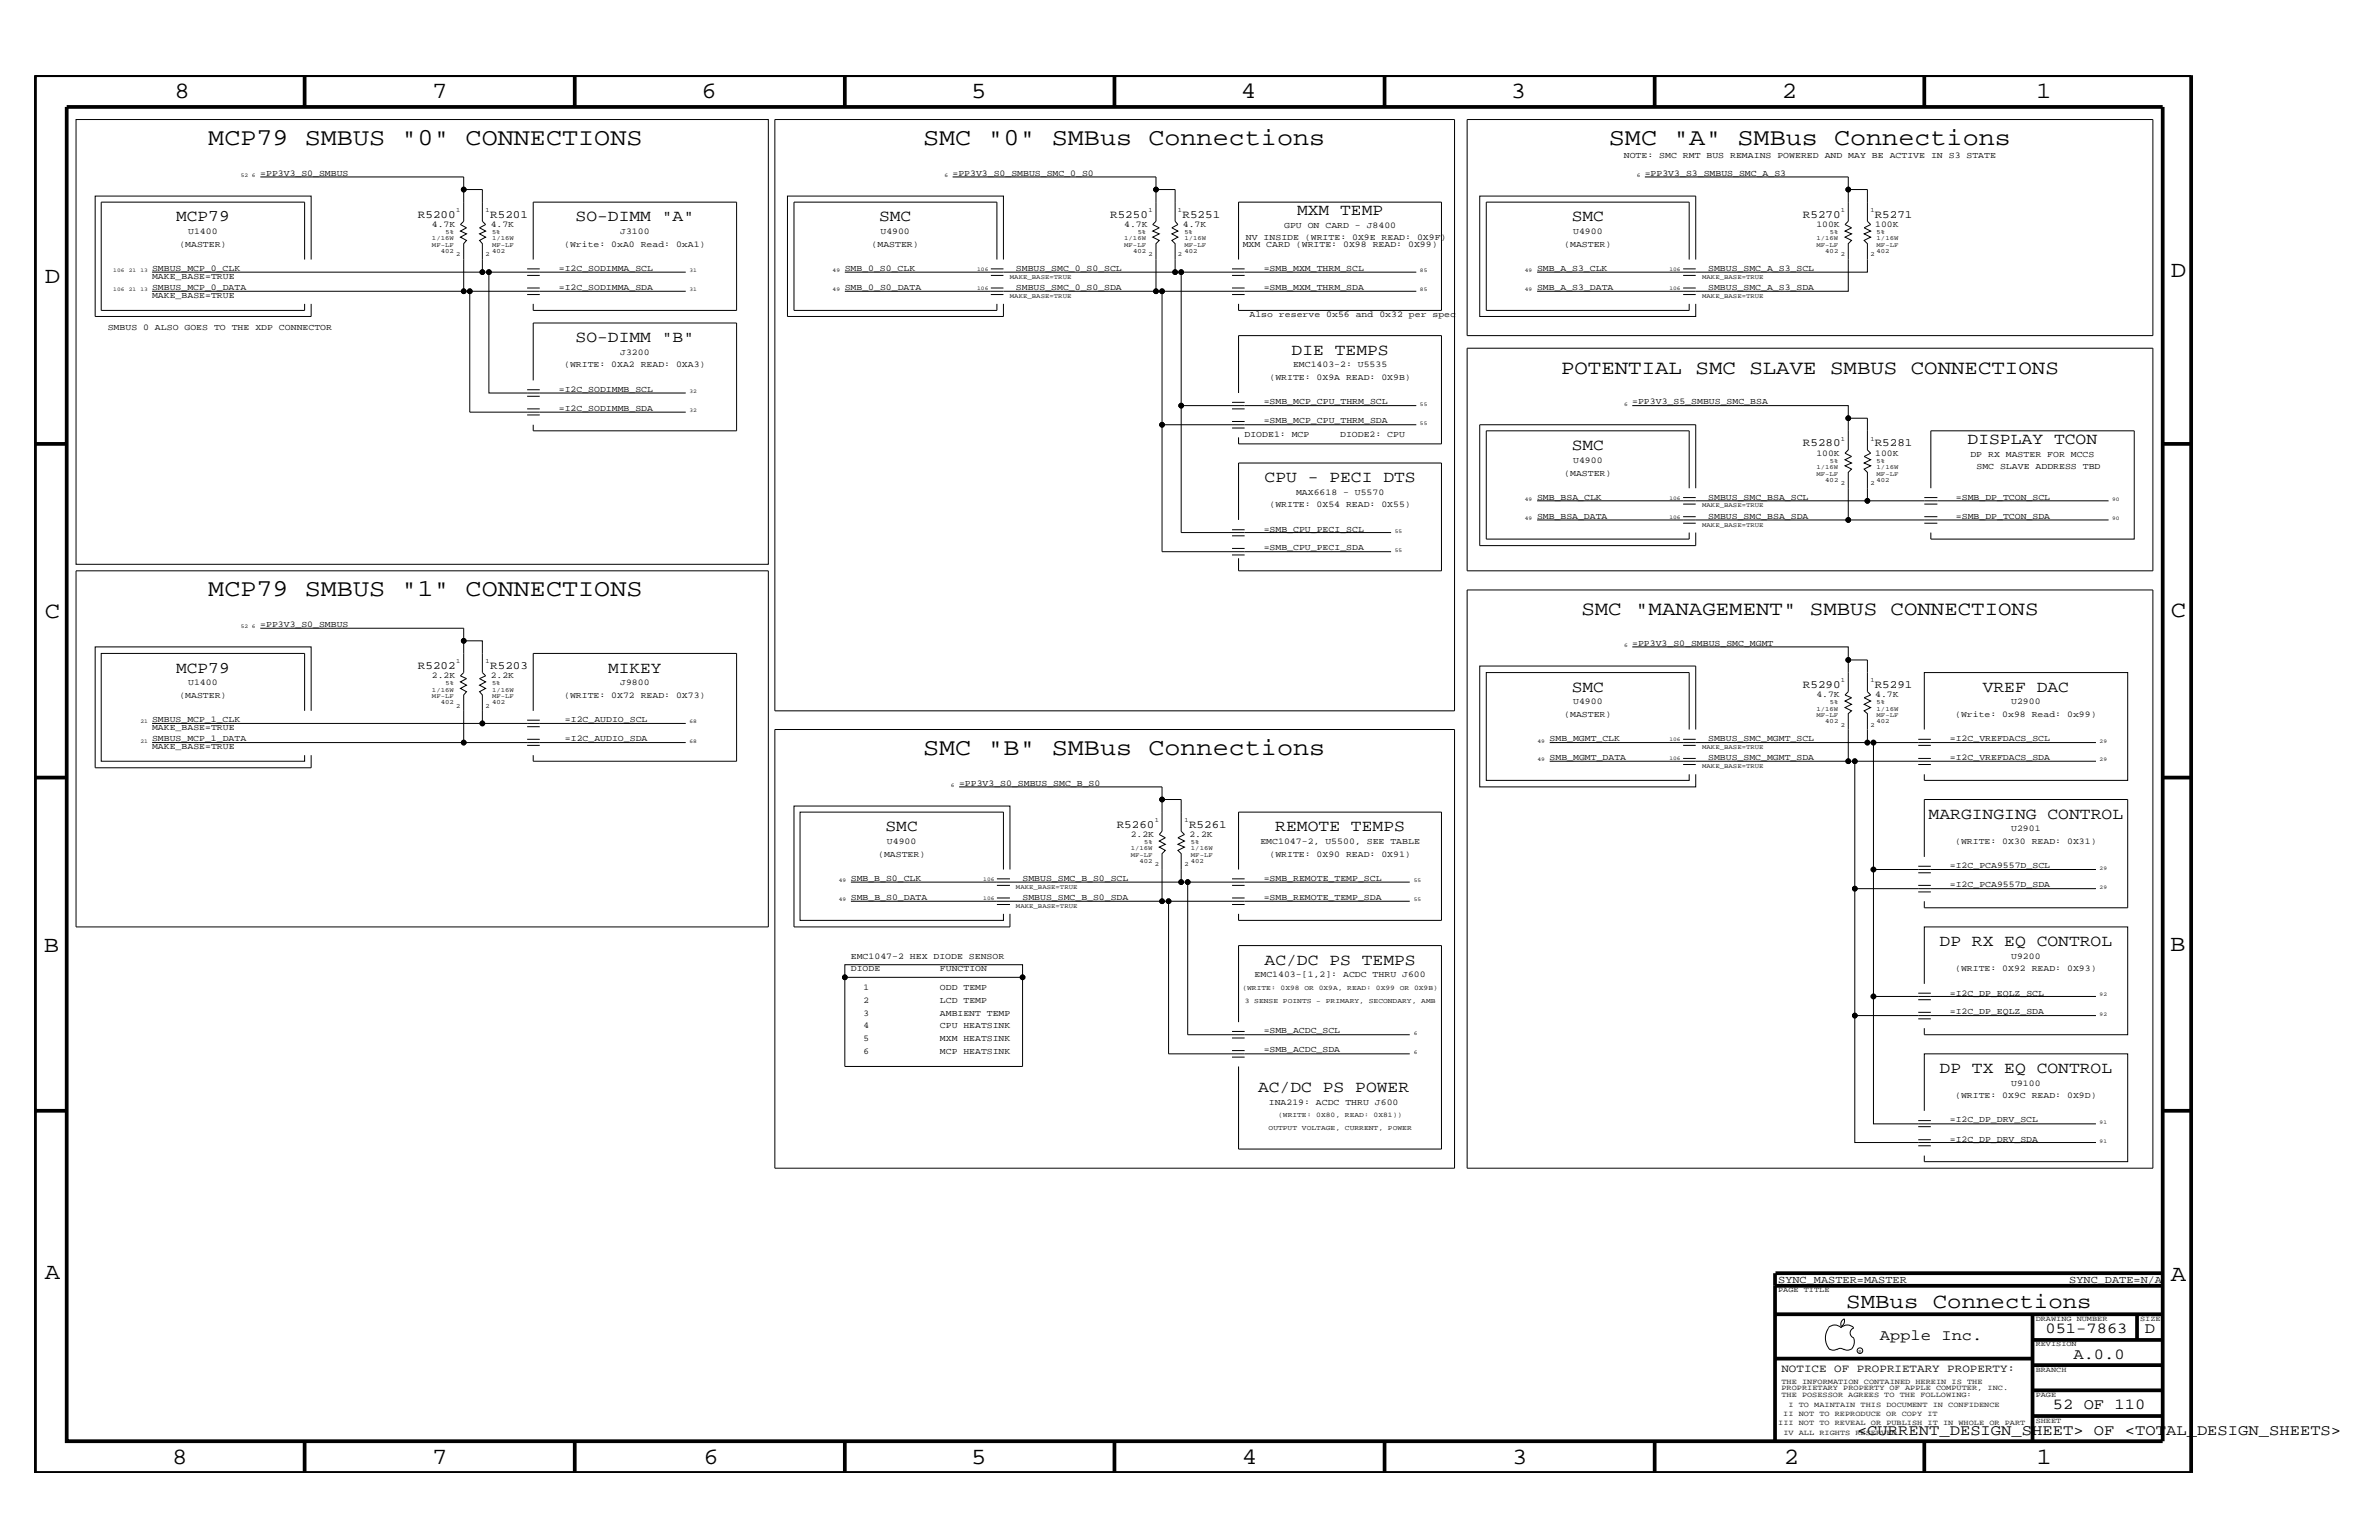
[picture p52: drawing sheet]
<svg xmlns="http://www.w3.org/2000/svg" width="432mm" height="279mm" viewBox="0 0 432 279" stroke-linecap="round" stroke-linejoin="round" font-family="sans-serif">
<defs><g id="words">
<g font-size="4.4">
<text x="37.8" y="26.4">MCP79 SMBUS &quot;0&quot; CONNECTIONS</text>
<text x="167.6" y="26.4">SMC &quot;0&quot; SMBus Connections</text>
<text x="292" y="26.4">SMC &quot;A&quot; SMBus Connections</text>
<text x="37.8" y="108.1">MCP79 SMBUS &quot;1&quot; CONNECTIONS</text>
<text x="167.6" y="137">SMC &quot;B&quot; SMBus Connections</text>
</g>
<g font-size="4.2">
<text x="31.7" y="17.8">8</text>
<text x="78.4" y="17.8">7</text>
<text x="127.3" y="17.8">6</text>
<text x="176.3" y="17.8">5</text>
<text x="225.2" y="17.8">4</text>
<text x="274.2" y="17.8">3</text>
<text x="323.4" y="17.8">2</text>
<text x="369.6" y="17.8">1</text>
<text x="8.1" y="51.3">D</text>
<text x="394" y="50.3">D</text>
<text x="8.1" y="112.1">C</text>
<text x="394" y="111.9">C</text>
<text x="8" y="172.7">B</text>
<text x="393.9" y="172.5">B</text>
<text x="8.1" y="232">A</text>
<text x="394" y="232.4">A</text>
<text x="31.3" y="265.6">8</text>
<text x="78.4" y="265.6">7</text>
<text x="127.7" y="265.6">6</text>
<text x="176.3" y="265.6">5</text>
<text x="225.4" y="265.6">4</text>
<text x="274.5" y="265.6">3</text>
<text x="323.8" y="265.6">2</text>
<text x="369.7" y="265.6">1</text>
</g>
<text font-size="3.9" x="335.1" y="237.3">SMBus Connections</text>
<g font-size="3.6">
<text x="283.3" y="67.8">POTENTIAL SMC SLAVE SMBUS CONNECTIONS</text>
<text x="287" y="111.6">SMC &quot;MANAGEMENT&quot; SMBUS CONNECTIONS</text>
</g>
<g font-size="3">
<text x="32" y="40.2">MCP79</text>
<text x="104.5" y="40.2">SO-DIMM &quot;A&quot;</text>
<text x="159.6" y="40.2">SMC</text>
<text x="235.4" y="39.1">MXM TEMP</text>
<text x="285.3" y="40.2">SMC</text>
<text x="104.5" y="62.1">SO-DIMM &quot;B&quot;</text>
<text x="234.4" y="64.4">DIE TEMPS</text>
<text x="285.3" y="81.6">SMC</text>
<text x="357.1" y="80.5">DISPLAY TCON</text>
<text x="229.5" y="87.4">CPU - PECI DTS</text>
<text x="32" y="122">MCP79</text>
<text x="110.4" y="122">MIKEY</text>
<text x="285.3" y="125.5">SMC</text>
<text x="359.9" y="125.5">VREF DAC</text>
<text x="350.1" y="148.5">MARGINGING CONTROL</text>
<text x="160.7" y="150.8">SMC</text>
<text x="231.5" y="150.8">REMOTE TEMPS</text>
<text x="352" y="171.6">DP RX EQ CONTROL</text>
<text x="229.5" y="175">AC/DC PS TEMPS</text>
<text x="352" y="194.7">DP TX EQ CONTROL</text>
<text x="228.3" y="198.1">AC/DC PS POWER</text>
</g>
<g font-size="2.8">
<text x="341.2" y="243.1">Apple Inc.</text>
<text x="371.3" y="241.9">051-7863</text>
<text x="389.3" y="241.9">D</text>
<text x="376.3" y="246.5">A.0.0</text>
<text x="372.6" y="255.7">52 OF 110</text>
<text x="337.1" y="260.4">&lt;CURRENT_DESIGN_SHEET&gt; OF &lt;TOTAL_DESIGN_SHEETS&gt;</text>
</g>
<g font-size="2">
<text x="75.9" y="39.5">R5200</text>
<text x="89" y="39.5">R5201</text>
<text x="201.5" y="39.5">R5250</text>
<text x="214.6" y="39.5">R5251</text>
<text x="327.2" y="39.5">R5270</text>
<text x="340.3" y="39.5">R5271</text>
<text x="327.2" y="81">R5280</text>
<text x="340.3" y="81">R5281</text>
<text x="75.9" y="121.4">R5202</text>
<text x="89" y="121.4">R5203</text>
<text x="327.2" y="124.8">R5290</text>
<text x="340.3" y="124.8">R5291</text>
<text x="202.7" y="150.1">R5260</text>
<text x="215.8" y="150.1">R5261</text>
<text x="323.3" y="248.9">NOTICE OF PROPRIETARY PROPERTY:</text>
</g>
<g font-size="1.9">
<text x="322.7" y="232.7">SYNC_MASTER=MASTER</text>
<text x="375.6" y="232.7">SYNC_DATE=N/A</text>
</g>
<g font-size="1.6">
<text x="294.7" y="28.6">NOTE: SMC RMT BUS REMAINS POWERED AND MAY BE ACTIVE IN S3 STATE</text>
<text x="47.2" y="31.9">=PP3V3_S0_SMBUS</text>
<text x="172.9" y="31.9">=PP3V3_S0_SMBUS_SMC_0_S0</text>
<text x="298.5" y="31.9">=PP3V3_S3_SMBUS_SMC_A_S3</text>
<text x="78.4" y="41.2">4.7K</text>
<text x="89.1" y="41.2">4.7K</text>
<text x="204" y="41.2">4.7K</text>
<text x="214.7" y="41.2">4.7K</text>
<text x="233.1" y="41.3">GPU ON CARD - J8400</text>
<text x="329.7" y="41.2">100K</text>
<text x="340.4" y="41.2">100K</text>
<text x="32.6" y="44.8">(MASTER)</text>
<text x="34.2" y="42.4">U1400</text>
<text x="102.4" y="44.8">(Write: 0xA0 Read: 0xA1)</text>
<text x="112.6" y="42.4">J3100</text>
<text x="158.2" y="44.8">(MASTER)</text>
<text x="159.8" y="42.4">U4900</text>
<text x="225.6" y="44.8">MXM CARD (WRITE: 0X98 READ: 0X99)</text>
<text x="226.1" y="43.6">NV INSIDE (WRITE: 0X9E READ: 0X9F)</text>
<text x="283.9" y="44.8">(MASTER)</text>
<text x="285.5" y="42.4">U4900</text>
<text x="27.6" y="50.6">MAKE_BASE=TRUE</text>
<text x="27.6" y="49.1">SMBUS_MCP_0_CLK</text>
<text x="27.6" y="52.6">SMBUS_MCP_0_DATA</text>
<text x="101.4" y="49.1">=I2C_SODIMMA_SCL</text>
<text x="101.4" y="52.6">=I2C_SODIMMA_SDA</text>
<text x="153.3" y="49.1">SMB_0_S0_CLK</text>
<text x="153.3" y="52.6">SMB_0_S0_DATA</text>
<text x="184.4" y="49.1">SMBUS_SMC_0_S0_SCL</text>
<text x="184.4" y="52.6">SMBUS_SMC_0_S0_SDA</text>
<text x="229.4" y="49.1">=SMB_MXM_THRM_SCL</text>
<text x="229.4" y="52.6">=SMB_MXM_THRM_SDA</text>
<text x="279" y="52.6">SMB_A_S3_DATA</text>
<text x="279" y="49.1">SMB_A_S3_CLK</text>
<text x="310" y="52.6">SMBUS_SMC_A_S3_SDA</text>
<text x="310" y="49.1">SMBUS_SMC_A_S3_SCL</text>
<text x="19.6" y="59.8">SMBUS 0 ALSO GOES TO THE XDP CONNECTOR</text>
<text x="27.6" y="54">MAKE_BASE=TRUE</text>
<text x="226.8" y="57.4">Also reserve 0x56 and 0x32 per spec</text>
<text x="112.6" y="64.4">J3200</text>
<text x="101.4" y="71.1">=I2C_SODIMMB_SCL</text>
<text x="102.4" y="66.7">(WRITE: 0XA2 READ: 0XA3)</text>
<text x="230.4" y="69">(WRITE: 0X9A READ: 0X9B)</text>
<text x="234.7" y="66.7">EMC1403-2: U5535</text>
<text x="101.4" y="74.5">=I2C_SODIMMB_SDA</text>
<text x="229.4" y="73.3">=SMB_MCP_CPU_THRM_SCL</text>
<text x="229.4" y="76.8">=SMB_MCP_CPU_THRM_SDA</text>
<text x="296.2" y="73.3">=PP3V3_S5_SMBUS_SMC_BSA</text>
<text x="225.9" y="79.4">DIODE1: MCP</text>
<text x="243.2" y="79.4">DIODE2: CPU</text>
<text x="329.7" y="82.7">100K</text>
<text x="340.4" y="82.7">100K</text>
<text x="357.6" y="82.8">DP RX MASTER FOR MCCS</text>
<text x="235.2" y="89.8">MAX6618 - U5570</text>
<text x="283.9" y="86.3">(MASTER)</text>
<text x="285.5" y="84">U4900</text>
<text x="358.7" y="85.1">SMC SLAVE ADDRESS TBD</text>
<text x="230.4" y="92.1">(WRITE: 0X54 READ: 0X55)</text>
<text x="279" y="94.1">SMB_BSA_DATA</text>
<text x="279" y="90.7">SMB_BSA_CLK</text>
<text x="310" y="90.7">SMBUS_SMC_BSA_SCL</text>
<text x="310" y="94.1">SMBUS_SMC_BSA_SDA</text>
<text x="355" y="94.1">=SMB_DP_TCON_SDA</text>
<text x="355" y="90.7">=SMB_DP_TCON_SCL</text>
<text x="229.4" y="99.9">=SMB_CPU_PECI_SDA</text>
<text x="229.4" y="96.5">=SMB_CPU_PECI_SCL</text>
<text x="47.2" y="113.7">=PP3V3_S0_SMBUS</text>
<text x="296.2" y="117.2">=PP3V3_S0_SMBUS_SMC_MGMT</text>
<text x="34.2" y="124.3">U1400</text>
<text x="78.4" y="123">2.2K</text>
<text x="89.1" y="123">2.2K</text>
<text x="112.6" y="124.3">J9800</text>
<text x="27.6" y="131">SMBUS_MCP_1_CLK</text>
<text x="32.6" y="126.6">(MASTER)</text>
<text x="102.4" y="126.6">(WRITE: 0X72 READ: 0X73)</text>
<text x="102.5" y="131">=I2C_AUDIO_SCL</text>
<text x="283.9" y="130.1">(MASTER)</text>
<text x="285.5" y="127.8">U4900</text>
<text x="329.7" y="126.5">4.7K</text>
<text x="340.4" y="126.5">4.7K</text>
<text x="354.9" y="130.1">(Write: 0x98 Read: 0x99)</text>
<text x="365" y="127.8">U2900</text>
<text x="27.6" y="132.4">MAKE_BASE=TRUE</text>
<text x="27.6" y="135.8">MAKE_BASE=TRUE</text>
<text x="27.6" y="134.5">SMBUS_MCP_1_DATA</text>
<text x="102.5" y="134.5">=I2C_AUDIO_SDA</text>
<text x="281.3" y="134.5">SMB_MGMT_CLK</text>
<text x="281.3" y="138">SMB_MGMT_DATA</text>
<text x="310" y="138">SMBUS_SMC_MGMT_SDA</text>
<text x="310" y="134.5">SMBUS_SMC_MGMT_SCL</text>
<text x="353.9" y="138">=I2C_VREFDACS_SDA</text>
<text x="353.9" y="134.5">=I2C_VREFDACS_SCL</text>
<text x="174.1" y="142.5">=PP3V3_S0_SMBUS_SMC_B_S0</text>
<text x="159.4" y="155.5">(MASTER)</text>
<text x="161" y="153.2">U4900</text>
<text x="205.2" y="151.9">2.2K</text>
<text x="215.9" y="151.9">2.2K</text>
<text x="228.8" y="153.2">EMC1047-2, U5500, SEE TABLE</text>
<text x="230.4" y="155.5">(WRITE: 0X90 READ: 0X91)</text>
<text x="354.9" y="153.2">(WRITE: 0X30 READ: 0X31)</text>
<text x="365" y="150.8">U2901</text>
<text x="154.4" y="159.8">SMB_B_S0_CLK</text>
<text x="185.6" y="159.8">SMBUS_SMC_B_S0_SCL</text>
<text x="229.4" y="159.8">=SMB_REMOTE_TEMP_SCL</text>
<text x="353.9" y="157.5">=I2C_PCA9557D_SCL</text>
<text x="353.9" y="161">=I2C_PCA9557D_SDA</text>
<text x="154.4" y="163.3">SMB_B_S0_DATA</text>
<text x="185.6" y="163.3">SMBUS_SMC_B_S0_SDA</text>
<text x="229.4" y="163.3">=SMB_REMOTE_TEMP_SDA</text>
<text x="154.4" y="173.9">EMC1047-2 HEX DIODE SENSOR</text>
<text x="365" y="173.9">U9200</text>
<text x="154.4" y="176.2">DIODE</text>
<text x="156.7" y="179.7">1</text>
<text x="170.6" y="179.7">ODD TEMP</text>
<text x="170.6" y="176.2">FUNCTION</text>
<text x="227.7" y="177.3">EMC1403-[1,2]: ACDC THRU J600</text>
<text x="354.9" y="176.2">(WRITE: 0X92 READ: 0X93)</text>
<text x="156.7" y="184.3">3</text>
<text x="156.7" y="182">2</text>
<text x="170.6" y="182">LCD TEMP</text>
<text x="170.6" y="184.3">AMBIENT TEMP</text>
<text x="353.9" y="184">=I2C_DP_EQLZ_SDA</text>
<text x="353.9" y="180.6">=I2C_DP_EQLZ_SCL</text>
<text x="156.7" y="186.5">4</text>
<text x="156.7" y="191.2">6</text>
<text x="156.7" y="188.9">5</text>
<text x="170.6" y="186.5">CPU HEATSINK</text>
<text x="170.6" y="191.2">MCP HEATSINK</text>
<text x="170.6" y="188.9">MXM HEATSINK</text>
<text x="229.4" y="187.5">=SMB_ACDC_SCL</text>
<text x="229.4" y="191">=SMB_ACDC_SDA</text>
<text x="365" y="197">U9100</text>
<text x="230.3" y="200.4">INA219: ACDC THRU J600</text>
<text x="353.9" y="203.7">=I2C_DP_DRV_SCL</text>
<text x="354.9" y="199.2">(WRITE: 0X9C READ: 0X9D)</text>
<text x="353.9" y="207.1">=I2C_DP_DRV_SDA</text>
</g>
<g font-size="1.4">
<text x="322.7" y="234.4">PAGE TITLE</text>
<text x="369.5" y="239.6">DRAWING NUMBER</text>
<text x="388.5" y="239.6">SIZE</text>
<text x="369.5" y="244.2">REVISION</text>
<text x="323.3" y="251.1">THE INFORMATION CONTAINED HEREIN IS THE</text>
<text x="369.5" y="248.9">BRANCH</text>
<text x="323.3" y="253.4">THE POSESSOR AGREES TO THE FOLLOWING:</text>
<text x="323.3" y="252.3">PROPRIETARY PROPERTY OF APPLE COMPUTER, INC.</text>
<text x="323.7" y="256.9">II NOT TO REPRODUCE OR COPY IT</text>
<text x="324.6" y="255.2">I TO MAINTAIN THIS DOCUMENT IN CONFIDENCE</text>
<text x="369.5" y="253.4">PAGE</text>
<text x="322.7" y="258.6">III NOT TO REVEAL OR PUBLISH IT IN WHOLE OR PART</text>
<text x="323.7" y="260.4">IV ALL RIGHTS RESERVED</text>
<text x="369.5" y="258.1">SHEET</text>
</g>
<g font-size="1.3">
<text x="225.5" y="179.7">(WRITE: 0X98 OR 0X9A, READ: 0X99 OR 0X9B)</text>
<text x="225.9" y="182">3 SENSE POINTS - PRIMARY, SECONDARY, AMB</text>
<text x="232" y="202.7">(WRITE: 0X80, READ: 0X81))</text>
<text x="230.3" y="205">OUTPUT VOLTAGE, CURRENT, POWER</text>
</g>
<g font-size="1.2">
<text x="82.8" y="38.5">1</text>
<text x="88.1" y="38.5">1</text>
<text x="208.4" y="38.5">1</text>
<text x="213.8" y="38.5">1</text>
<text x="334.1" y="38.5">1</text>
<text x="339.5" y="38.5">1</text>
<text x="78.4" y="43.6">1/16W</text>
<text x="78.4" y="44.8">MF-LF</text>
<text x="80" y="45.9">402</text>
<text x="80.9" y="42.4">5%</text>
<text x="82.8" y="46.5">2</text>
<text x="88.1" y="46.5">2</text>
<text x="89.3" y="42.4">5%</text>
<text x="89.3" y="43.6">1/16W</text>
<text x="89.3" y="45.9">402</text>
<text x="89.3" y="44.8">MF-LF</text>
<text x="204" y="44.8">MF-LF</text>
<text x="204" y="43.6">1/16W</text>
<text x="205.7" y="45.9">402</text>
<text x="206.5" y="42.4">5%</text>
<text x="208.4" y="46.5">2</text>
<text x="213.8" y="46.5">2</text>
<text x="215" y="45.9">402</text>
<text x="215" y="42.4">5%</text>
<text x="215" y="44.8">MF-LF</text>
<text x="215" y="43.6">1/16W</text>
<text x="329.7" y="44.8">MF-LF</text>
<text x="329.7" y="43.6">1/16W</text>
<text x="331.3" y="45.9">402</text>
<text x="332.1" y="42.4">5%</text>
<text x="334.1" y="46.5">2</text>
<text x="339.5" y="46.5">2</text>
<text x="340.6" y="44.8">MF-LF</text>
<text x="340.6" y="42.4">5%</text>
<text x="340.6" y="43.6">1/16W</text>
<text x="340.6" y="45.9">402</text>
<text x="183.3" y="50.6">MAKE_BASE=TRUE</text>
<text x="308.9" y="50.6">MAKE_BASE=TRUE</text>
<text x="183.3" y="54">MAKE_BASE=TRUE</text>
<text x="308.9" y="54">MAKE_BASE=TRUE</text>
<text x="334.1" y="80">1</text>
<text x="339.5" y="80">1</text>
<text x="329.7" y="86.3">MF-LF</text>
<text x="329.7" y="85.1">1/16W</text>
<text x="331.3" y="87.4">402</text>
<text x="332.1" y="84">5%</text>
<text x="334.1" y="88">2</text>
<text x="339.5" y="88">2</text>
<text x="340.6" y="87.4">402</text>
<text x="340.6" y="84">5%</text>
<text x="340.6" y="85.1">1/16W</text>
<text x="340.6" y="86.3">MF-LF</text>
<text x="308.9" y="92.1">MAKE_BASE=TRUE</text>
<text x="308.9" y="95.5">MAKE_BASE=TRUE</text>
<text x="78.4" y="125.5">1/16W</text>
<text x="80.9" y="124.3">5%</text>
<text x="82.8" y="120.3">1</text>
<text x="88.1" y="120.3">1</text>
<text x="89.3" y="125.5">1/16W</text>
<text x="89.3" y="124.3">5%</text>
<text x="334.1" y="123.7">1</text>
<text x="339.5" y="123.7">1</text>
<text x="78.4" y="126.6">MF-LF</text>
<text x="80" y="127.8">402</text>
<text x="82.8" y="128.4">2</text>
<text x="88.1" y="128.4">2</text>
<text x="89.3" y="126.6">MF-LF</text>
<text x="89.3" y="127.8">402</text>
<text x="329.7" y="129">1/16W</text>
<text x="329.7" y="130.1">MF-LF</text>
<text x="331.3" y="131.3">402</text>
<text x="332.1" y="127.8">5%</text>
<text x="334.1" y="131.9">2</text>
<text x="339.5" y="131.9">2</text>
<text x="340.6" y="130.1">MF-LF</text>
<text x="340.6" y="131.3">402</text>
<text x="340.6" y="129">1/16W</text>
<text x="340.6" y="127.8">5%</text>
<text x="308.9" y="135.8">MAKE_BASE=TRUE</text>
<text x="308.9" y="139.3">MAKE_BASE=TRUE</text>
<text x="209.6" y="149.1">1</text>
<text x="215" y="149.1">1</text>
<text x="205.2" y="155.5">MF-LF</text>
<text x="205.2" y="154.3">1/16W</text>
<text x="207.7" y="153.2">5%</text>
<text x="216.2" y="154.3">1/16W</text>
<text x="216.2" y="153.2">5%</text>
<text x="216.2" y="155.5">MF-LF</text>
<text x="184.4" y="161.2">MAKE_BASE=TRUE</text>
<text x="206.8" y="156.6">402</text>
<text x="209.6" y="157.2">2</text>
<text x="215" y="157.2">2</text>
<text x="216.2" y="156.6">402</text>
<text x="184.4" y="164.7">MAKE_BASE=TRUE</text>
</g>
<g font-size="1">
<text x="43.7" y="32.1">52 6</text>
<text x="171.5" y="32.1">6</text>
<text x="297.1" y="32.1">6</text>
<text x="20.6" y="49.4">106</text>
<text x="20.6" y="52.9">106</text>
<text x="23.4" y="49.4">21</text>
<text x="23.4" y="52.9">21</text>
<text x="25.5" y="49.4">13</text>
<text x="25.5" y="52.9">13</text>
<text x="125.1" y="49.4">31</text>
<text x="125.1" y="52.9">31</text>
<text x="151.1" y="49.4">49</text>
<text x="151.1" y="52.9">49</text>
<text x="177.4" y="52.6">106</text>
<text x="177.4" y="49.1">106</text>
<text x="257.7" y="49.4">85</text>
<text x="257.7" y="52.9">85</text>
<text x="276.8" y="52.9">49</text>
<text x="276.8" y="49.4">49</text>
<text x="303" y="52.6">106</text>
<text x="303" y="49.1">106</text>
<text x="125.1" y="71.3">32</text>
<text x="125.1" y="74.8">32</text>
<text x="257.7" y="73.6">55</text>
<text x="257.7" y="77.1">55</text>
<text x="294.8" y="73.6">6</text>
<text x="276.8" y="90.9">49</text>
<text x="276.8" y="94.3">49</text>
<text x="303" y="90.7">106</text>
<text x="303" y="94.1">106</text>
<text x="383.4" y="94.3">90</text>
<text x="383.4" y="90.9">90</text>
<text x="253.2" y="100.1">55</text>
<text x="253.2" y="96.6">55</text>
<text x="43.7" y="114">52 6</text>
<text x="294.8" y="117.4">6</text>
<text x="25.5" y="131.3">21</text>
<text x="125.1" y="131.3">68</text>
<text x="25.5" y="134.7">21</text>
<text x="125.1" y="134.7">68</text>
<text x="279.1" y="134.7">49</text>
<text x="303" y="138">106</text>
<text x="303" y="134.5">106</text>
<text x="381.1" y="134.7">29</text>
<text x="172.6" y="142.8">6</text>
<text x="279.1" y="138.1">49</text>
<text x="381.1" y="138.1">29</text>
<text x="152.2" y="160">49</text>
<text x="178.5" y="159.8">106</text>
<text x="256.6" y="160">55</text>
<text x="381.1" y="157.8">29</text>
<text x="381.1" y="161.2">29</text>
<text x="152.2" y="163.5">49</text>
<text x="178.5" y="163.3">106</text>
<text x="256.6" y="163.5">55</text>
<text x="381.1" y="184.3">92</text>
<text x="381.1" y="180.8">92</text>
<text x="256.6" y="187.7">6</text>
<text x="256.6" y="191.2">6</text>
<text x="381.1" y="203.9">91</text>
<text x="381.1" y="207.3">91</text>
</g>
<text font-size=".9" x="337.3" y="245.4">R</text>
</g></defs>
<g fill="none" stroke="#000" stroke-width=".18">
<path d="M13.8 21.7h125.7v80.7h-125.7zM47.2 32.1h37v8l-.6 .6 1.1 .6-1.1 .6 1.1 .5-1.1 .6 1.1 .6-.5 .6v8.6h-56.6M84.2 34.4h3.4v5.7l.5 .6-1.1 .6 1.1 .6-1.1 .5 1.1 .6-1.1 .6 .6 .6v5.2M140.6 21.7h123.4v107.3h-123.4zM172.9 32.1h36.9v8l-.6 .6 1.2 .6-1.2 .6 1.2 .5-1.2 .6 1.2 .6-.6 .6v8.6h47.3M209.8 34.4h3.5v5.7l.5 .6-1.1 .6 1.1 .6-1.1 .5 1.1 .6-1.1 .6 .6 .6v5.2h-60M266.3 21.7h124.5v39.2h-124.5zM298.6 32.1h36.9v8l-.6 .6 1.2 .6-1.2 .6 1.2 .5-1.2 .6 1.2 .6-.6 .6v8.6h-56.5M335.5 34.4h3.4v5.7l.6 .6-1.2 .6 1.2 .6-1.2 .5 1.2 .6-1.2 .6 .6 .6v5.2h-59.9M27.6 49.4h61.1M55.3 47.1v-10.4h-36.9v19.6h36.9v-1.2M56.5 47.1v-11.5h-39.2v21.8h39.2v-2.3"/>
<path d="M84.2 52.8h40.3M85.3 52.8v22h39.2M95.7 53.4h2.3M95.7 52.3h2.3M95.7 50h2.3M95.7 48.8h2.3M96.8 47.1v-10.4h36.9v19.6h-36.9v-1.2M124.5 49.4h-35.8v21.9h35.8M153.3 52.8h56.5M179.8 53.4h2.3M179.8 52.3h2.3M179.8 50h2.3"/>
<path d="M179.8 48.8h2.3M180.9 47.1v-10.4h-36.8v19.6h36.8v-1.2M182.1 47.1v-11.5h-39.2v21.8h39.2v-2.3M210.9 52.8v47.3h41.6M213.3 49.4h43.8M214.4 49.4v24.2h42.7M223.6 53.4h2.3M223.6 52.3h2.3M223.6 50h2.3M223.6 48.8h2.3M224.8 47.1v-10.4h36.8v19.6h-36.8v-1.2M305.5 53.4h2.3"/>
<path d="M305.5 52.3h2.3M305.5 50h2.3M305.5 48.8h2.3M306.6 47.1v-10.4h-36.8v19.6h36.8v-1.2M307.8 47.1v-11.5h-39.2v21.8h39.2v-2.3M95.7 75.3h2.3M95.7 74.2h2.3M95.7 71.9h2.3M95.7 70.7h2.3M96.8 69v-10.4h36.9v19.6h-36.9v-1.1M210.9 77.1h46.2M214.4 73.6v23h38.1"/>
<path d="M223.6 74.2h2.3M223.6 73h2.3M223.6 77.7h2.3M223.6 76.5h2.3M224.8 71.3v-10.4h36.8v19.6h-36.8v-1.2M266.3 63.2h124.5v40.4h-124.5zM296.3 73.6h39.2v8l-.6 .6 1.2 .6-1.2 .6 1.2 .6-1.2 .5 1.2 .6-.6 .6v8.6h47.2M335.5 75.9h3.4v5.7l.6 .6-1.2 .6 1.2 .6-1.2 .6 1.2 .5-1.2 .6 .6 .6v5.2M223.6 99.5h2.3M223.6 97.2h2.3M223.6 96.1h2.3M224.8 94.3v-10.3h36.8v19.6h-36.8v-2.3"/>
<path d="M279 94.3h56.5M279 90.9h103.7M305.5 94.9h2.3M305.5 93.7h2.3M305.5 91.5h2.3M305.5 90.3h2.3M306.6 88.6v-10.4h-36.8v19.6h36.8v-1.2M307.8 88.6v-11.5h-39.2v21.9h39.2v-2.4M349.3 94.9h2.3M349.3 93.7h2.3M349.3 91.5h2.3M349.3 90.3h2.3"/>
<path d="M350.5 88.6v-10.4h36.9v19.6h-36.9v-1.2M13.8 103.6h125.7v64.6h-125.7zM47.2 114h37v2.3M223.6 100.7h2.3M266.3 107h124.5v104.9h-124.5zM296.3 117.4h39.2v2.3h3.4v5.8l.6 .6-1.2 .5 1.2 .6-1.2 .6 1.2 .6-1.2 .6 .6 .5v5.2M335.5 119.7v5.8l-.6 .6 1.2 .5-1.2 .6 1.2 .6-1.2 .6 1.2 .6-.6 .5v8.6h44.9M27.6 131.3h96.9M27.6 134.7h96.9M55.3 129v-10.4h-36.9v19.5h36.9v-1.1M56.5 129v-11.6h-39.2v21.9h39.2v-2.3M87.6 131.3v-5.2l-.6-.6 1.1-.6-1.1-.6 1.1-.6-1.1-.6 1.1-.5-.5-.6v-5.7h-3.4v5.7l-.6 .6 1.1 .5-1.1 .6 1.1 .6-1.1 .6 1.1 .6-.5 .6v8.6"/>
<path d="M95.7 135.2h2.3M95.7 134.1h2.3M95.7 131.8h2.3M95.7 130.7h2.3M96.8 129v-10.4h36.9v19.5h-36.9v-1.1M140.6 132.4h123.4v79.5h-123.4zM281.3 134.7h99.1M281.3 138.1h54.2M305.5 135.2h2.3M305.5 134.1h2.3M305.5 138.7h2.3M305.5 137.6h2.3"/>
<path d="M306.6 132.4v-10.4h-36.8v19.6h36.8v-1.1M307.8 132.4v-11.6h-39.2v22h39.2v-2.3M336.7 138.1v23.1M340 134.7v23.1M348.2 135.2h2.3M348.2 134.1h2.3M348.2 138.7h2.3M348.2 137.6h2.3M349.3 132.4v-10.4h36.9v19.6h-36.9v-1.1M174.1 142.8h36.8v8l-.5 .6 1.1 .6-1.1 .6 1.1 .6-1.1 .5 1.1 .6-.6 .6v8.6h-56.5M180.9 159.4h2.4M182.1 157.8v-10.5h-36.9v19.7h36.9v-1.2"/>
<path d="M183.3 157.8v-11.6h-39.2v22h39.2v-2.4M210.9 145.1h3.5v5.7l.6 .6-1.2 .6 1.2 .6-1.2 .6 1.2 .5-1.2 .6 .6 .6v5.1M223.6 159.4h2.3M224.8 157.8v-10.5h36.8v19.7h-36.8v-1.2M348.2 158.3h2.3M348.2 157.2h2.3M349.3 155.5v-10.4h36.9v19.6h-36.9v-1.2M380.4 157.8h-40.4v23M153.3 177.3v-2.3h32.3v2.3M153.3 177.3h32.3M154.4 160h101.5M180.9 164.1h2.4"/>
<path d="M180.9 162.9h2.4M180.9 160.6h2.4M185.6 177.3v16.2h-32.3v-16.2M210.9 163.5h45M212.1 163.5v27.7h43.8M215.6 160v27.7h40.3M223.6 164.1h2.3M223.6 162.9h2.3M223.6 160.6h2.3M348.2 160.6h2.3M348.2 161.8h2.3M349.3 178.5v-10.3h36.9v19.5h-36.9v-1.2"/>
<path d="M380.4 161.2h-43.7v23.1M223.6 191.8h2.3M223.6 190.6h2.3M223.6 188.3h2.3M223.6 187.1h2.3M224.8 185.4v-13.8h36.8v36.9h-36.8v-15M348.2 184.8h2.3M348.2 183.7h2.3M348.2 181.4h2.3M348.2 180.2h2.3M380.4 180.8h-40.4v23.1h40.4M380.4 184.3h-43.7v23h43.7"/>
<path d="M348.2 207.9h2.3M348.2 206.8h2.3M348.2 204.4h2.3M348.2 203.3h2.3M349.3 201.5v-10.3h36.9v19.6h-36.9v-1.1M334.7 239.3l.1 .3a1.19 1.19 0 0 1-.6 1.1M334.8 239.3a1.02 1.02 0 0 0-.6 1.3M331.9 240.9a1.61 1.61 0 0 1 2.3 0 1.58 1.58 0 0 1 2.3 0M331.9 241a3.1 3.1 0 0 0 .2 3.9M332.1 244.8l.7 .2 .6-.2M333.4 244.9l.6-.3 .7 .3M334.6 244.8l.7 .2 .7-.2"/>
<path d="M336.5 242.8l.1 .6a1.95 1.95 0 0 1-.6 1.4M336.5 240.9a.93 .93 0 0 0-.7 .9 .93 .93 0 0 0 .7 .9"/>
<circle cx="84.2" cy="34.4" r=".42"/>
<circle cx="209.8" cy="34.4" r=".42"/>
<circle cx="335.5" cy="34.4" r=".42"/>
<circle cx="84.2" cy="52.8" r=".42"/>
<circle cx="85.3" cy="52.8" r=".42"/>
<circle cx="87.6" cy="49.4" r=".42"/>
<circle cx="88.7" cy="49.4" r=".42"/>
<circle cx="209.8" cy="52.8" r=".42"/>
<circle cx="210.9" cy="52.8" r=".42"/>
<circle cx="213.3" cy="49.4" r=".42"/>
<circle cx="214.4" cy="49.4" r=".42"/>
<circle cx="210.9" cy="77.1" r=".42"/>
<circle cx="214.4" cy="73.6" r=".42"/>
<circle cx="335.5" cy="75.9" r=".42"/>
<circle cx="335.5" cy="94.3" r=".42"/>
<circle cx="338.9" cy="90.9" r=".42"/>
<circle cx="84.2" cy="116.3" r=".42"/>
<circle cx="335.5" cy="119.7" r=".42"/>
<circle cx="84.2" cy="134.7" r=".42"/>
<circle cx="87.6" cy="131.3" r=".42"/>
<circle cx="335.5" cy="138.1" r=".42"/>
<circle cx="336.7" cy="138.1" r=".42"/>
<circle cx="338.9" cy="134.7" r=".42"/>
<circle cx="340" cy="134.7" r=".42"/>
<circle cx="210.9" cy="145.1" r=".42"/>
<circle cx="340" cy="157.8" r=".42"/>
<circle cx="153.3" cy="177.3" r=".42"/>
<circle cx="185.6" cy="177.3" r=".42"/>
<circle cx="210.9" cy="163.5" r=".42"/>
<circle cx="212.1" cy="163.5" r=".42"/>
<circle cx="214.4" cy="160" r=".42"/>
<circle cx="215.6" cy="160" r=".42"/>
<circle cx="336.7" cy="161.2" r=".42"/>
<circle cx="336.7" cy="184.3" r=".42"/>
<circle cx="340" cy="180.8" r=".42"/>
<circle cx="337.6" cy="245.1" r=".51"/>
</g>
<g fill="none" stroke="#000" stroke-width=".68" stroke-linecap="butt">
<path d="M6.4 13.6h391.3v253.6h-391.3zM12.1 19.4h380.4v242.1h-380.4zM55.3 13.6v5.8M104.3 13.6v5.8M153.3 13.6v5.8M202.3 13.6v5.8M251.3 13.6v5.8M300.3 13.6v5.8M349.3 13.6v5.8M6.4 80.5h5.7M392.5 80.5h5.2M6.4 141.1h5.7"/>
<path d="M392.5 141.1h5.2M6.4 201.5h5.7M392.5 201.5h5.2M322.2 231v30.5M322.2 233.3h70.3M322.2 238.4h70.3M322.3 231h70.2M368.9 238.4v23.1M387.9 238.4v4.7M322.2 246.5h46.7M368.9 256.9h23.6M368.9 252.2h23.6"/>
<path d="M368.9 247.7h23.6M368.9 243.1h23.6M55.3 261.5v5.7M104.3 261.5v5.7M153.3 261.5v5.7M202.3 261.7v5.5M251.3 261.5v5.7M300.3 261.5v5.7M349.3 261.5v5.7"/>
</g>
<g fill="#000">
<circle cx="84.2" cy="34.4" r=".42"/>
<circle cx="209.8" cy="34.4" r=".42"/>
<circle cx="335.5" cy="34.4" r=".42"/>
<circle cx="84.2" cy="52.8" r=".42"/>
<circle cx="85.3" cy="52.8" r=".42"/>
<circle cx="87.6" cy="49.4" r=".42"/>
<circle cx="88.7" cy="49.4" r=".42"/>
<circle cx="209.8" cy="52.8" r=".42"/>
<circle cx="210.9" cy="52.8" r=".42"/>
<circle cx="213.3" cy="49.4" r=".42"/>
<circle cx="214.4" cy="49.4" r=".42"/>
<circle cx="210.9" cy="77.1" r=".42"/>
<circle cx="214.4" cy="73.6" r=".42"/>
<circle cx="335.5" cy="75.9" r=".42"/>
<circle cx="335.5" cy="94.3" r=".42"/>
<circle cx="338.9" cy="90.9" r=".42"/>
<circle cx="84.2" cy="116.3" r=".42"/>
<circle cx="335.5" cy="119.7" r=".42"/>
<circle cx="84.2" cy="134.7" r=".42"/>
<circle cx="87.6" cy="131.3" r=".42"/>
<circle cx="335.5" cy="138.1" r=".42"/>
<circle cx="336.7" cy="138.1" r=".42"/>
<circle cx="338.9" cy="134.7" r=".42"/>
<circle cx="340" cy="134.7" r=".42"/>
<circle cx="210.9" cy="145.1" r=".42"/>
<circle cx="340" cy="157.8" r=".42"/>
<circle cx="153.3" cy="177.3" r=".42"/>
<circle cx="185.6" cy="177.3" r=".42"/>
<circle cx="210.9" cy="163.5" r=".42"/>
<circle cx="212.1" cy="163.5" r=".42"/>
<circle cx="214.4" cy="160" r=".42"/>
<circle cx="215.6" cy="160" r=".42"/>
<circle cx="336.7" cy="161.2" r=".42"/>
<circle cx="336.7" cy="184.3" r=".42"/>
<circle cx="340" cy="180.8" r=".42"/>
</g>
<use href="#words"/>
</svg>
